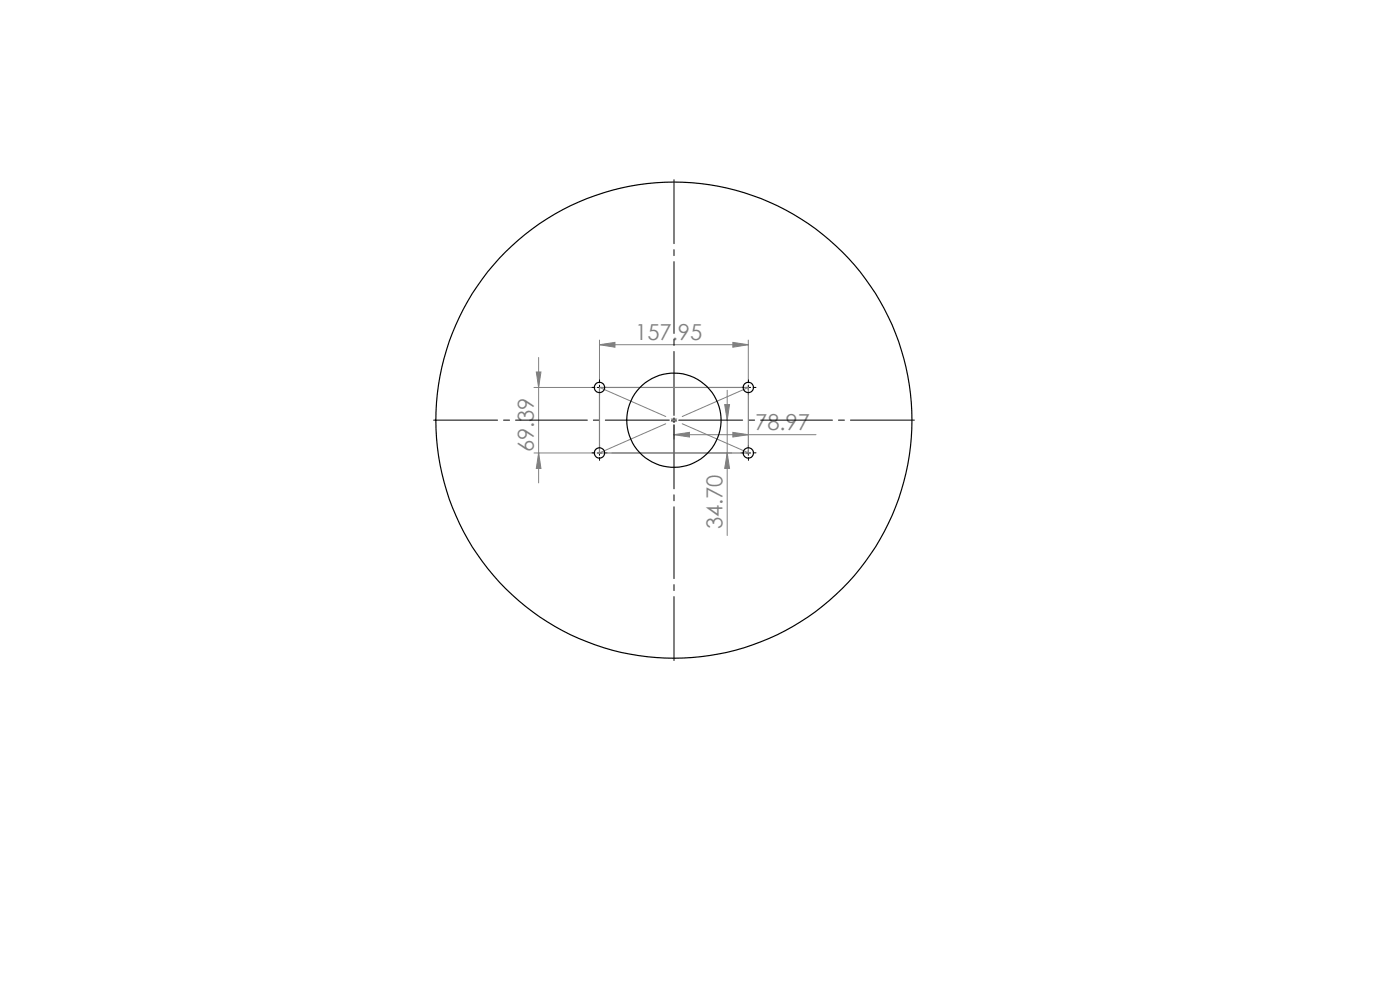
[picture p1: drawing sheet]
<svg xmlns="http://www.w3.org/2000/svg" width="297mm" height="210mm" viewBox="0 0 297 210" stroke-linecap="round" stroke-linejoin="round" font-family="sans-serif">
<defs><g id="words">
<g font-size="4.7" fill="#808080">
<text x="134.7" y="72.1">157.95</text>
<text x="113.3" y="96" transform="rotate(-90 113.3 96)">69.39</text>
<text x="160.2" y="91.2">78.97</text>
<text x="153.3" y="112.3" transform="rotate(-90 153.3 112.3)">34.70</text>
</g>
</g></defs>
<g fill="none" stroke="#808080" stroke-width=".21">
<path d="M113.8 78.9h1l-.5 3.3zM114.3 75.8v26.6M127.2 73.1l3.3-.5v1.1zM127.2 72.1v9.1M127.2 73.1h31.6M155.5 72.6l3.3 .5-3.3 .6zM158.8 72.1v9.1M113.3 96.1h12.9M113.3 82.2h12.9M114.3 96.1l.5 3.3h-1zM129.8 96.1h25.5M142.5 89.1h1"/>
<path d="M142.6 88.8l.7 .7M143 88.6v1M143 90.1v3.1M143 92.2h30.1M143 92.2l3.3-.5v1zM143.3 88.8l-.7 .7M153.7 85.8h1.1l-.5 3.3zM154.3 96.1l.5 3.3h-1.1zM154.3 82.8v30.8M155.5 91.7l3.2 .5-3.2 .5z"/>
</g>
<path d="M142 89.1h-50M143 88.1v-50M143 90.1v50M144 89.1h50" fill="none" stroke="#000" stroke-width=".21" stroke-dasharray="15.2 1.3 1.3 1.3" stroke-dashoffset="1.7"/>
<g fill="none" stroke="#000" stroke-width=".21" stroke-dasharray="15.2 1.3 1.3 1.3">
<path d="M126.2 82.2h-.6M126.2 96.1h-.6M127.2 81.2v-.6M127.2 83.2v.6M127.2 95.1v-.6M127.2 97.1v.6M128.2 82.2h.6M128.2 96.1h.6M157.8 96.1h-.6M157.8 82.2h-.6M158.8 95.1v-.6M158.8 97.1v.6"/>
<path d="M158.8 81.2v-.6M158.8 83.2v.6M159.8 96.1h.6M159.8 82.2h.6"/>
</g>
<path d="M126.7 96.1h1M126.7 82.2h1M127.2 81.7v1M127.2 95.6v1M142.5 89.1h1M143 88.6v1M158.3 96.1h.9M158.3 82.2h.9M158.7 81.7v1M158.7 95.6v1" fill="none" stroke="#000" stroke-width=".21"/>
<path d="M127.2 96.1l31.6-13.9M127.2 82.2l31.6 13.9" fill="none" stroke="#808080" stroke-width=".21" stroke-dasharray="15.2 1.3 1.3 1.3" stroke-dashoffset="-.1"/>
<path d="M127.2 82.2h31.6v13.9h-31.6z" fill="none" stroke="#808080" stroke-width=".25"/>
<g fill="#808080">
<path d="M155.5 91.7l3.2 .5-3.2 .5zM143 92.2l3.3-.5v1z"/>
<path d="M127.2 73.1l3.3-.5v1.1zM155.5 72.6l3.3 .5-3.3 .6z"/>
<path d="M114.3 96.1l.5 3.3h-1zM113.8 78.9h1l-.5 3.3zM154.3 96.1l.5 3.3h-1.1zM153.7 85.8h1.1l-.5 3.3z"/>
</g>
<g fill="none" stroke="#000" stroke-width=".25">
<circle cx="127.2" cy="82.2" r="1.09"/>
<circle cx="127.2" cy="96.1" r="1.09"/>
<circle cx="143" cy="89.1" r="10"/>
<circle cx="143" cy="89.1" r="50.5"/>
<circle cx="158.8" cy="96.1" r="1.1"/>
<circle cx="158.8" cy="82.2" r="1.1"/>
</g>
<use href="#words"/>
</svg>
